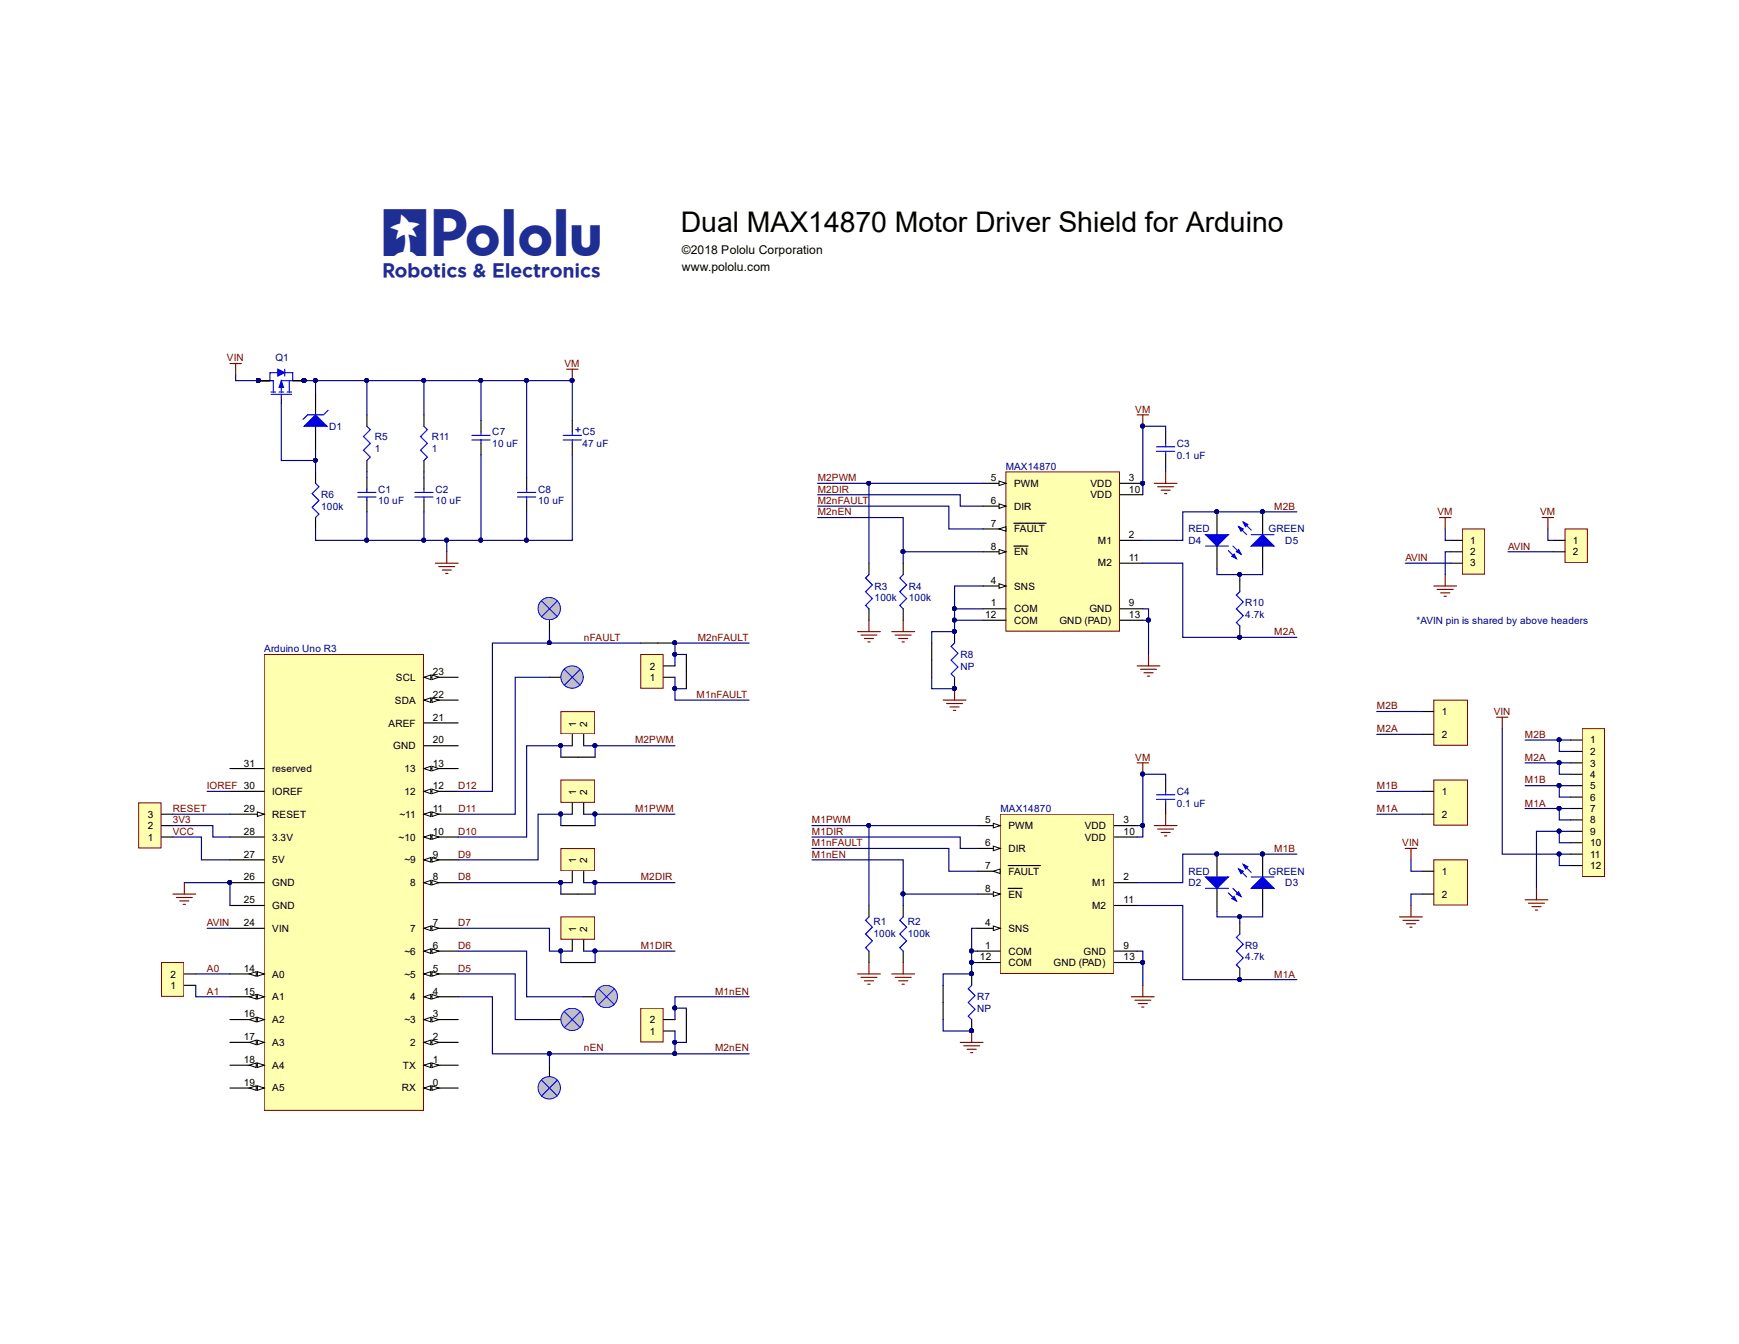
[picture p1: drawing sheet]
<svg xmlns="http://www.w3.org/2000/svg" width="279mm" height="216mm" viewBox="0 0 279 216" stroke-linecap="round" stroke-linejoin="round" font-family="sans-serif">
<defs><g id="words">
<text font-size="7.5" fill="#1e2f94" x="61.7" y="41.2">R</text>
<text font-size="4.6" x="109.4" y="37.3">Dual MAX14870 Motor Driver Shield for Arduino</text>
<g font-size="1.9">
<text x="109.6" y="40.8">©2018 Pololu Corporation</text>
<text x="109.6" y="43.5">www.pololu.com</text>
</g>
<g font-size="1.6" fill="#800000">
<text x="36.5" y="58">VIN</text>
<text x="90.7" y="58.9">VM</text>
<text x="182.4" y="66.3">VM</text>
<text x="131.4" y="77.3">M2PWM</text>
<text x="131.4" y="80.9">M2nFAULT</text>
<text x="131.4" y="79.2">M2DIR</text>
<text x="131.4" y="82.8">M2nEN</text>
<text x="204.7" y="81.9">M2B</text>
<text x="231" y="82.8">VM</text>
<text x="247.5" y="82.8">VM</text>
<text x="242.3" y="88.3">AVIN</text>
<text x="225.8" y="90.2">AVIN</text>
<text x="93.8" y="102.9">nFAULT</text>
<text x="112.1" y="102.9">M2nFAULT</text>
<text x="204.7" y="102.1">M2A</text>
<text x="111.9" y="112.1">M1nFAULT</text>
<text x="221.2" y="113.9">M2B</text>
<text x="102" y="119.4">M2PWM</text>
<text x="221.2" y="117.6">M2A</text>
<text x="240" y="114.8">VIN</text>
<text x="245" y="118.6">M2B</text>
<text x="182.4" y="122.2">VM</text>
<text x="245" y="122.2">M2A</text>
<text x="245" y="125.8">M1B</text>
<text x="27.7" y="130.4">RESET</text>
<text x="33.2" y="126.8">IOREF 30</text>
<text x="73.6" y="126.8">D12</text>
<text x="73.7" y="130.4">D11</text>
<text x="102" y="130.4">M1PWM</text>
<text x="221.2" y="126.8">M1B</text>
<text x="221.2" y="130.4">M1A</text>
<text x="245" y="129.6">M1A</text>
<text x="27.7" y="132.3">3V3</text>
<text x="27.7" y="134.1">VCC</text>
<text x="73.6" y="137.8">D9</text>
<text x="73.6" y="134.1">D10</text>
<text x="130.5" y="135.9">M1nFAULT</text>
<text x="130.5" y="134.1">M1DIR</text>
<text x="130.5" y="132.3">M1PWM</text>
<text x="130.5" y="137.8">M1nEN</text>
<text x="204.7" y="136.8">M1B</text>
<text x="225.3" y="135.9">VIN</text>
<text x="73.6" y="141.4">D8</text>
<text x="103" y="141.4">M2DIR</text>
<text x="33.2" y="148.8">AVIN</text>
<text x="73.6" y="148.8">D7</text>
<text x="73.6" y="152.4">D6</text>
<text x="103" y="152.4">M1DIR</text>
<text x="33.2" y="156.1">A0</text>
<text x="33.2" y="159.8">A1</text>
<text x="73.6" y="156.1">D5</text>
<text x="114.9" y="159.8">M1nEN</text>
<text x="204.7" y="157.1">M1A</text>
<text x="93.8" y="168.9">nEN</text>
<text x="114.9" y="168.9">M2nEN</text>
</g>
<g font-size="1.6" fill="#000080">
<text x="44.2" y="58">Q1</text>
<text x="52.9" y="69">D1</text>
<text x="60.2" y="70.7">R5</text>
<text x="69.4" y="70.7">R11</text>
<text x="79.1" y="71.8">10 uF</text>
<text x="79.1" y="69.9">C7</text>
<text x="93.6" y="69.9">C5</text>
<text x="93.6" y="71.8">47 uF</text>
<text x="189.1" y="71.8">C3</text>
<text x="60.2" y="72.6">1</text>
<text x="69.4" y="72.6">1</text>
<text x="161.6" y="75.4">MAX14870</text>
<text x="189.1" y="73.7">0.1 uF</text>
<text x="51.6" y="81.9">100k</text>
<text x="51.6" y="80">R6</text>
<text x="60.7" y="80.9">10 uF</text>
<text x="60.7" y="79.2">C1</text>
<text x="70" y="80.9">10 uF</text>
<text x="70" y="79.2">C2</text>
<text x="86.5" y="80.9">10 uF</text>
<text x="86.5" y="79.2">C8</text>
<text x="190.9" y="87.4">D4</text>
<text x="190.9" y="85.5">RED</text>
<text x="203.8" y="85.5">GREEN</text>
<text x="206.5" y="87.4">D5</text>
<text x="140.5" y="94.7">R3</text>
<text x="146" y="94.7">R4</text>
<text x="140.5" y="96.6">100k</text>
<text x="146" y="96.6">100k</text>
<text x="200.1" y="99.3">4.7k</text>
<text x="200.1" y="97.4">R10</text>
<text x="227.6" y="100.2">*AVIN pin is shared by above headers</text>
<text x="42.5" y="104.8">Arduino Uno R3</text>
<text x="154.3" y="107.6">NP</text>
<text x="154.3" y="105.7">R8</text>
<text x="160.7" y="130.4">MAX14870</text>
<text x="189.1" y="129.6">0.1 uF</text>
<text x="189.1" y="127.7">C4</text>
<text x="190.9" y="142.3">D2</text>
<text x="190.9" y="140.6">RED</text>
<text x="203.8" y="140.6">GREEN</text>
<text x="206.5" y="142.3">D3</text>
<text x="140.3" y="148.6">R1</text>
<text x="145.8" y="148.6">R2</text>
<text x="140.3" y="150.5">100k</text>
<text x="145.8" y="150.5">100k</text>
<text x="200.1" y="154.3">4.7k</text>
<text x="200.1" y="152.4">R9</text>
<text x="157" y="160.7">R7</text>
<text x="157" y="162.6">NP</text>
</g>
<g font-size="1.6">
<text x="159.2" y="77.3">5</text>
<text x="181.4" y="77.3">3</text>
<text x="159.2" y="80.9">6</text>
<text x="162.9" y="81.9">DIR</text>
<text x="162.9" y="78.2">PWM</text>
<text x="175.2" y="80">VDD</text>
<text x="175.2" y="78.2">VDD</text>
<text x="181.4" y="79.2">10</text>
<text x="159.2" y="88.3">8</text>
<text x="159.2" y="84.7">7</text>
<text x="162.9" y="89.2">EN</text>
<text x="162.9" y="85.5">FAULT</text>
<text x="176.4" y="87.4">M1</text>
<text x="181.4" y="86.4">2</text>
<text x="236.2" y="87.4">1</text>
<text x="236.2" y="89.2">2</text>
<text x="252.7" y="87.4">1</text>
<text x="252.7" y="89.2">2</text>
<text x="159.2" y="93.8">4</text>
<text x="162.9" y="94.7">SNS</text>
<text x="176.4" y="91">M2</text>
<text x="181.4" y="90.2">11</text>
<text x="236.2" y="91">3</text>
<text x="158.3" y="99.3">12</text>
<text x="159.2" y="97.4">1</text>
<text x="162.9" y="98.4">COM</text>
<text x="162.9" y="100.2">COM</text>
<text x="170.2" y="100.2">GND (PAD)</text>
<text x="175" y="98.4">GND</text>
<text x="181.4" y="99.3">13</text>
<text x="181.4" y="97.4">9</text>
<text x="104.4" y="107.6">2</text>
<text x="63.4" y="113.1">SDA</text>
<text x="63.6" y="109.4">SCL</text>
<text x="69.5" y="112.1">22</text>
<text x="69.5" y="108.4">23</text>
<text x="104.4" y="109.4">1</text>
<text x="62.4" y="116.7">AREF</text>
<text x="69.5" y="119.4">20</text>
<text x="69.5" y="115.8">21</text>
<text x="92.6" y="116.7" transform="rotate(-90 92.6 116.7)">1</text>
<text x="94.3" y="116.7" transform="rotate(-90 94.3 116.7)">2</text>
<text x="231.6" y="114.8">1</text>
<text x="231.6" y="118.6">2</text>
<text x="255.5" y="119.4">1</text>
<text x="39.2" y="123.1">31</text>
<text x="43.7" y="124.1">reserved</text>
<text x="63.2" y="120.3">GND</text>
<text x="65" y="124.1">13</text>
<text x="69.5" y="123.1">13</text>
<text x="255.5" y="121.3">2</text>
<text x="255.5" y="124.9">4</text>
<text x="255.5" y="123.1">3</text>
<text x="23.8" y="131.3">3</text>
<text x="39.2" y="130.4">29</text>
<text x="43.7" y="131.3">RESET</text>
<text x="43.7" y="127.7">IOREF</text>
<text x="64.2" y="131.3">~11</text>
<text x="65" y="127.7">12</text>
<text x="69.5" y="130.4">11</text>
<text x="69.5" y="126.8">12</text>
<text x="92.6" y="127.7" transform="rotate(-90 92.6 127.7)">1</text>
<text x="94.3" y="127.7" transform="rotate(-90 94.3 127.7)">2</text>
<text x="231.6" y="127.7">1</text>
<text x="231.6" y="131.3">2</text>
<text x="255.5" y="126.8">5</text>
<text x="255.5" y="128.6">6</text>
<text x="255.5" y="130.4">7</text>
<text x="23.8" y="135.1">1</text>
<text x="23.8" y="133.2">2</text>
<text x="39.2" y="137.8">27</text>
<text x="39.2" y="134.1">28</text>
<text x="43.7" y="135.1">3.3V</text>
<text x="64" y="135.1">~10</text>
<text x="69.5" y="134.1">10</text>
<text x="69.5" y="137.8">9</text>
<text x="158.3" y="132.3">5</text>
<text x="158.3" y="135.9">6</text>
<text x="162" y="136.8">DIR</text>
<text x="162" y="133.2">PWM</text>
<text x="174.3" y="135.1">VDD</text>
<text x="174.3" y="133.2">VDD</text>
<text x="180.5" y="134.1">10</text>
<text x="180.5" y="132.3">3</text>
<text x="255.5" y="132.3">8</text>
<text x="255.5" y="134.1">9</text>
<text x="255.5" y="135.9">10</text>
<text x="255.5" y="137.8">11</text>
<text x="39.2" y="141.4">26</text>
<text x="43.7" y="142.3">GND</text>
<text x="43.7" y="138.7">5V</text>
<text x="65" y="138.7">~9</text>
<text x="65.9" y="142.3">8</text>
<text x="69.5" y="141.4">8</text>
<text x="92.6" y="138.7" transform="rotate(-90 92.6 138.7)">1</text>
<text x="94.3" y="138.7" transform="rotate(-90 94.3 138.7)">2</text>
<text x="158.3" y="143.3">8</text>
<text x="158.3" y="139.6">7</text>
<text x="162" y="140.6">FAULT</text>
<text x="175.5" y="142.3">M1</text>
<text x="180.5" y="141.4">2</text>
<text x="231.6" y="140.6">1</text>
<text x="255.5" y="139.6">12</text>
<text x="39.2" y="148.8">24</text>
<text x="39.2" y="145.1">25</text>
<text x="43.7" y="149.7">VIN</text>
<text x="43.7" y="146.1">GND</text>
<text x="65.9" y="149.7">7</text>
<text x="69.5" y="148.8">7</text>
<text x="92.6" y="149.7" transform="rotate(-90 92.6 149.7)">1</text>
<text x="94.3" y="149.7" transform="rotate(-90 94.3 149.7)">2</text>
<text x="158.3" y="148.8">4</text>
<text x="162" y="144.2">EN</text>
<text x="162" y="149.7">SNS</text>
<text x="175.5" y="146.1">M2</text>
<text x="180.5" y="145.1">11</text>
<text x="231.6" y="144.2">2</text>
<text x="65" y="153.3">~6</text>
<text x="69.5" y="152.4">6</text>
<text x="157.4" y="154.3">12</text>
<text x="158.3" y="152.4">1</text>
<text x="162" y="153.3">COM</text>
<text x="162" y="155.2">COM</text>
<text x="169.3" y="155.2">GND (PAD)</text>
<text x="174.1" y="153.3">GND</text>
<text x="180.5" y="154.3">13</text>
<text x="180.5" y="152.4">9</text>
<text x="27.4" y="158.8">1</text>
<text x="27.4" y="157.1">2</text>
<text x="39.2" y="159.8">15</text>
<text x="39.2" y="156.1">14</text>
<text x="43.7" y="160.7">A1</text>
<text x="43.7" y="157.1">A0</text>
<text x="65" y="157.1">~5</text>
<text x="65.9" y="160.7">4</text>
<text x="69.5" y="156.1">5</text>
<text x="69.5" y="159.8">4</text>
<text x="39.2" y="167.1">17</text>
<text x="39.2" y="163.4">16</text>
<text x="43.7" y="164.3">A2</text>
<text x="65" y="164.3">~3</text>
<text x="69.5" y="163.4">3</text>
<text x="69.5" y="167.1">2</text>
<text x="104.4" y="166.2">1</text>
<text x="104.4" y="164.3">2</text>
<text x="39.2" y="170.8">18</text>
<text x="43.7" y="171.7">A4</text>
<text x="43.7" y="168">A3</text>
<text x="64.7" y="171.7">TX</text>
<text x="65.9" y="168">2</text>
<text x="69.5" y="170.8">1</text>
<text x="39.2" y="174.5">19</text>
<text x="43.7" y="175.3">A5</text>
<text x="64.5" y="175.3">RX</text>
<text x="69.5" y="174.5">0</text>
</g>
</g></defs>
<path d="M42.4 105.1h25.6v73.3h-25.6z" fill="#ffffb0"/>
<path d="M42.4 105.1h25.6v73.3h-25.6z" fill="none" stroke="#800000" stroke-width=".16"/>
<path d="M68.1 174.8h5.5" fill="none" stroke="#000" stroke-width=".18"/>
<path d="M68.1 174.8l1.1-.4v.8z" fill="#fff"/>
<path d="M68.1 174.8l1.1-.4v.8z" fill="none" stroke="#000" stroke-width=".16"/>
<path d="M69.4 174.4l1.1 .4-1.1 .4z" fill="#fff"/>
<path d="M69.4 174.4l1.1 .4-1.1 .4z" fill="none" stroke="#000" stroke-width=".16"/>
<path d="M68.1 171.1h5.5" fill="none" stroke="#000" stroke-width=".18"/>
<path d="M68.1 171.1l1.1-.3v.7z" fill="#fff"/>
<path d="M68.1 171.1l1.1-.3v.7z" fill="none" stroke="#000" stroke-width=".16"/>
<path d="M69.4 170.8l1.1 .3-1.1 .4z" fill="#fff"/>
<path d="M69.4 170.8l1.1 .3-1.1 .4z" fill="none" stroke="#000" stroke-width=".16"/>
<path d="M68.1 167.5h5.5" fill="none" stroke="#000" stroke-width=".18"/>
<path d="M68.1 167.5l1.1-.4v.7z" fill="#fff"/>
<path d="M68.1 167.5l1.1-.4v.7z" fill="none" stroke="#000" stroke-width=".16"/>
<path d="M69.4 167.1l1.1 .4-1.1 .3z" fill="#fff"/>
<path d="M69.4 167.1l1.1 .4-1.1 .3z" fill="none" stroke="#000" stroke-width=".16"/>
<path d="M68.1 163.8h5.5" fill="none" stroke="#000" stroke-width=".18"/>
<path d="M68.1 163.8l1.1-.4v.8z" fill="#fff"/>
<path d="M68.1 163.8l1.1-.4v.8z" fill="none" stroke="#000" stroke-width=".16"/>
<path d="M69.4 163.4l1.1 .4-1.1 .4z" fill="#fff"/>
<path d="M69.4 163.4l1.1 .4-1.1 .4z" fill="none" stroke="#000" stroke-width=".16"/>
<path d="M68.1 160.1h5.5" fill="none" stroke="#000" stroke-width=".18"/>
<path d="M68.1 160.1l1.1-.3v.7z" fill="#fff"/>
<path d="M68.1 160.1l1.1-.3v.7z" fill="none" stroke="#000" stroke-width=".16"/>
<path d="M69.4 159.8l1.1 .3-1.1 .4z" fill="#fff"/>
<path d="M69.4 159.8l1.1 .3-1.1 .4z" fill="none" stroke="#000" stroke-width=".16"/>
<path d="M68.1 156.5h5.5" fill="none" stroke="#000" stroke-width=".18"/>
<path d="M68.1 156.5l1.1-.4v.7z" fill="#fff"/>
<path d="M68.1 156.5l1.1-.4v.7z" fill="none" stroke="#000" stroke-width=".16"/>
<path d="M69.4 156.1l1.1 .4-1.1 .3z" fill="#fff"/>
<path d="M69.4 156.1l1.1 .4-1.1 .3z" fill="none" stroke="#000" stroke-width=".16"/>
<path d="M68.1 152.8h5.5" fill="none" stroke="#000" stroke-width=".18"/>
<path d="M68.1 152.8l1.1-.4v.8z" fill="#fff"/>
<path d="M68.1 152.8l1.1-.4v.8z" fill="none" stroke="#000" stroke-width=".16"/>
<path d="M69.4 152.4l1.1 .4-1.1 .4z" fill="#fff"/>
<path d="M69.4 152.4l1.1 .4-1.1 .4z" fill="none" stroke="#000" stroke-width=".16"/>
<path d="M68.1 149.1h5.5" fill="none" stroke="#000" stroke-width=".18"/>
<path d="M68.1 149.1l1.1-.3v.7z" fill="#fff"/>
<path d="M68.1 149.1l1.1-.3v.7z" fill="none" stroke="#000" stroke-width=".16"/>
<path d="M69.4 148.8l1.1 .3-1.1 .4z" fill="#fff"/>
<path d="M69.4 148.8l1.1 .3-1.1 .4z" fill="none" stroke="#000" stroke-width=".16"/>
<path d="M68.1 141.8h5.5" fill="none" stroke="#000" stroke-width=".18"/>
<path d="M68.1 141.8l1.1-.4v.8z" fill="#fff"/>
<path d="M68.1 141.8l1.1-.4v.8z" fill="none" stroke="#000" stroke-width=".16"/>
<path d="M69.4 141.4l1.1 .4-1.1 .4z" fill="#fff"/>
<path d="M69.4 141.4l1.1 .4-1.1 .4z" fill="none" stroke="#000" stroke-width=".16"/>
<path d="M68.1 138.1h5.5" fill="none" stroke="#000" stroke-width=".18"/>
<path d="M68.1 138.1l1.1-.3v.7z" fill="#fff"/>
<path d="M68.1 138.1l1.1-.3v.7z" fill="none" stroke="#000" stroke-width=".16"/>
<path d="M69.4 137.8l1.1 .3-1.1 .4z" fill="#fff"/>
<path d="M69.4 137.8l1.1 .3-1.1 .4z" fill="none" stroke="#000" stroke-width=".16"/>
<path d="M68.1 134.5h5.5" fill="none" stroke="#000" stroke-width=".18"/>
<path d="M68.1 134.5l1.1-.4v.7z" fill="#fff"/>
<path d="M68.1 134.5l1.1-.4v.7z" fill="none" stroke="#000" stroke-width=".16"/>
<path d="M69.4 134.1l1.1 .4-1.1 .3z" fill="#fff"/>
<path d="M69.4 134.1l1.1 .4-1.1 .3z" fill="none" stroke="#000" stroke-width=".16"/>
<path d="M68.1 130.8h5.5" fill="none" stroke="#000" stroke-width=".18"/>
<path d="M68.1 130.8l1.1-.4v.8z" fill="#fff"/>
<path d="M68.1 130.8l1.1-.4v.8z" fill="none" stroke="#000" stroke-width=".16"/>
<path d="M69.4 130.4l1.1 .4-1.1 .4z" fill="#fff"/>
<path d="M69.4 130.4l1.1 .4-1.1 .4z" fill="none" stroke="#000" stroke-width=".16"/>
<path d="M68.1 127.1h5.5" fill="none" stroke="#000" stroke-width=".18"/>
<path d="M68.1 127.1l1.1-.3v.7z" fill="#fff"/>
<path d="M68.1 127.1l1.1-.3v.7z" fill="none" stroke="#000" stroke-width=".16"/>
<path d="M69.4 126.8l1.1 .3-1.1 .4z" fill="#fff"/>
<path d="M69.4 126.8l1.1 .3-1.1 .4z" fill="none" stroke="#000" stroke-width=".16"/>
<path d="M68.1 123.5h5.5" fill="none" stroke="#000" stroke-width=".18"/>
<path d="M68.1 123.5l1.1-.4v.7z" fill="#fff"/>
<path d="M68.1 123.5l1.1-.4v.7z" fill="none" stroke="#000" stroke-width=".16"/>
<path d="M69.4 123.1l1.1 .4-1.1 .3z" fill="#fff"/>
<path d="M69.4 123.1l1.1 .4-1.1 .3z" fill="none" stroke="#000" stroke-width=".16"/>
<path d="M68.1 119.8h5.5M68.1 116.1h5.5M36.9 174.8h5.5" fill="none" stroke="#000" stroke-width=".18"/>
<path d="M41.3 174.4l1.1 .4-1.1 .4z" fill="#fff"/>
<path d="M41.3 174.4l1.1 .4-1.1 .4z" fill="none" stroke="#000" stroke-width=".16"/>
<path d="M40.1 174.8l1.1-.4v.8z" fill="#fff"/>
<path d="M40.1 174.8l1.1-.4v.8z" fill="none" stroke="#000" stroke-width=".16"/>
<path d="M36.9 171.1h5.5" fill="none" stroke="#000" stroke-width=".18"/>
<path d="M41.3 170.8l1.1 .3-1.1 .4z" fill="#fff"/>
<path d="M41.3 170.8l1.1 .3-1.1 .4z" fill="none" stroke="#000" stroke-width=".16"/>
<path d="M40.1 171.1l1.1-.3v.7z" fill="#fff"/>
<path d="M40.1 171.1l1.1-.3v.7z" fill="none" stroke="#000" stroke-width=".16"/>
<path d="M36.9 167.5h5.5" fill="none" stroke="#000" stroke-width=".18"/>
<path d="M41.3 167.1l1.1 .4-1.1 .3z" fill="#fff"/>
<path d="M41.3 167.1l1.1 .4-1.1 .3z" fill="none" stroke="#000" stroke-width=".16"/>
<path d="M40.1 167.5l1.1-.4v.7z" fill="#fff"/>
<path d="M40.1 167.5l1.1-.4v.7z" fill="none" stroke="#000" stroke-width=".16"/>
<path d="M36.9 163.8h5.5" fill="none" stroke="#000" stroke-width=".18"/>
<path d="M41.3 163.4l1.1 .4-1.1 .4z" fill="#fff"/>
<path d="M41.3 163.4l1.1 .4-1.1 .4z" fill="none" stroke="#000" stroke-width=".16"/>
<path d="M40.1 163.8l1.1-.4v.8z" fill="#fff"/>
<path d="M40.1 163.8l1.1-.4v.8z" fill="none" stroke="#000" stroke-width=".16"/>
<path d="M36.9 160.1h5.5" fill="none" stroke="#000" stroke-width=".18"/>
<path d="M41.3 159.8l1.1 .3-1.1 .4z" fill="#fff"/>
<path d="M41.3 159.8l1.1 .3-1.1 .4z" fill="none" stroke="#000" stroke-width=".16"/>
<path d="M40.1 160.1l1.1-.3v.7z" fill="#fff"/>
<path d="M40.1 160.1l1.1-.3v.7z" fill="none" stroke="#000" stroke-width=".16"/>
<path d="M36.9 156.5h5.5" fill="none" stroke="#000" stroke-width=".18"/>
<path d="M41.3 156.1l1.1 .4-1.1 .3z" fill="#fff"/>
<path d="M41.3 156.1l1.1 .4-1.1 .3z" fill="none" stroke="#000" stroke-width=".16"/>
<path d="M40.1 156.5l1.1-.4v.7z" fill="#fff"/>
<path d="M40.1 156.5l1.1-.4v.7z" fill="none" stroke="#000" stroke-width=".16"/>
<path d="M36.9 149.1h5.5M36.9 145.5h5.5M36.9 141.8h5.5" fill="none" stroke="#000" stroke-width=".18"/>
<circle cx="36.9" cy="141.8" r=".33" fill="#000080"/>
<circle cx="36.9" cy="141.8" r=".33" fill="none" stroke="#000080" stroke-width=".16"/>
<path d="M36.9 138.1h5.5M36.9 134.5h5.5M36.9 130.8h5.5" fill="none" stroke="#000" stroke-width=".18"/>
<path d="M41.3 130.4l1.1 .4-1.1 .4z" fill="#fff"/>
<path d="M41.3 130.4l1.1 .4-1.1 .4z" fill="none" stroke="#000" stroke-width=".16"/>
<path d="M68.1 108.8h5.5M36.9 127.1h5.5M36.9 123.5h5.5" fill="none" stroke="#000" stroke-width=".18"/>
<path d="M68.1 108.8l1.1-.4v.8z" fill="#fff"/>
<path d="M68.1 108.8l1.1-.4v.8z" fill="none" stroke="#000" stroke-width=".16"/>
<path d="M69.4 108.4l1.1 .4-1.1 .4z" fill="#fff"/>
<path d="M69.4 108.4l1.1 .4-1.1 .4z" fill="none" stroke="#000" stroke-width=".16"/>
<path d="M68.1 112.5h5.5" fill="none" stroke="#000" stroke-width=".18"/>
<path d="M68.1 112.5l1.1-.4v.7z" fill="#fff"/>
<path d="M68.1 112.5l1.1-.4v.7z" fill="none" stroke="#000" stroke-width=".16"/>
<path d="M69.4 112.1l1.1 .4-1.1 .3z" fill="#fff"/>
<path d="M69.4 112.1l1.1 .4-1.1 .3z" fill="none" stroke="#000" stroke-width=".16"/>
<circle cx="36.9" cy="141.8" r=".33" fill="#000080"/>
<circle cx="36.9" cy="141.8" r=".33" fill="none" stroke="#000080" stroke-width=".16"/>
<path d="M27.8 143.6h3.6M28.3 144.2h2.6M28.9 144.7h1.4M29.4 145.3h.4M29.6 141.8v1.8" fill="none" stroke="#800000" stroke-width=".18"/>
<path d="M90.1 114.3h5.4v3.6h-5.4z" fill="#ffffb0"/>
<path d="M90.1 114.3h5.4v3.6h-5.4z" fill="none" stroke="#800000" stroke-width=".16"/>
<path d="M91.9 118v1.8M93.8 118v1.8" fill="none" stroke="#000" stroke-width=".18"/>
<path d="M90.1 136.3h5.4v3.6h-5.4z" fill="#ffffb0"/>
<path d="M90.1 136.3h5.4v3.6h-5.4z" fill="none" stroke="#800000" stroke-width=".16"/>
<path d="M91.9 140v1.8M93.8 140v1.8" fill="none" stroke="#000" stroke-width=".18"/>
<path d="M90.1 125.3h5.4v3.6h-5.4z" fill="#ffffb0"/>
<path d="M90.1 125.3h5.4v3.6h-5.4z" fill="none" stroke="#800000" stroke-width=".16"/>
<path d="M91.9 129v1.8M93.8 129v1.8" fill="none" stroke="#000" stroke-width=".18"/>
<path d="M90.1 147.3h5.4v3.6h-5.4z" fill="#ffffb0"/>
<path d="M90.1 147.3h5.4v3.6h-5.4z" fill="none" stroke="#800000" stroke-width=".16"/>
<path d="M50.7 63v3.6M50.7 68.5v3.6M91.9 151v1.8M93.8 151v1.8" fill="none" stroke="#000" stroke-width=".18"/>
<path d="M48.9 68.5l1.8-1.9 1.8 1.9z" fill="#00f"/>
<path d="M48.9 68.5l1.8-1.9 1.8 1.9zM50.7 77.6l.5 .6-1.1 1.1 1.1 1.1-1.1 1.1 1.1 1.1-.5 .5M52.7 65.9l-.7 .7h-2.6l-.7 .8M185.8 71.8h2.9M185.8 72.5h2.9M187.3 71.2v.6M187.3 72.5v.6" fill="none" stroke="#00f" stroke-width=".18"/>
<path d="M50.7 75.8v1.8M187.3 69.4v1.8M187.3 73.1v1.8M50.7 83.1v1.9" fill="none" stroke="#000" stroke-width=".18"/>
<path d="M36.9 58.4h1.9M37.9 58.4v1.8M91 59.3h1.9M91.9 59.3v1.8M69.9 90.5h3.7M70.5 91h2.6M71 91.6h1.5M71.6 92.1h.4M71.8 88.6v1.9" fill="none" stroke="#800000" stroke-width=".18"/>
<circle cx="91.9" cy="61.1" r=".33" fill="#000080"/>
<circle cx="91.9" cy="61.1" r=".33" fill="none" stroke="#000080" stroke-width=".16"/>
<path d="M45.2 63.9v.9" fill="none" stroke="#000" stroke-width=".18"/>
<path d="M43.5 63.3h3.3M43.5 63h.8M43.9 61.1v1.9M44.8 63h.8M45.2 63.3v.6M46.1 63h.7M46.5 61.1v1.9M47 61.1h-1.8v1.9" fill="none" stroke="#00f" stroke-width=".18"/>
<path d="M45.2 61.1l.4 1.1h-.8z" fill="#00f"/>
<path d="M45.2 61.1l.4 1.1h-.8z" fill="none" stroke="#00f" stroke-width=".16"/>
<path d="M43.4 61.1h.5" fill="none" stroke="#00f" stroke-width=".18"/>
<path d="M44.6 59.3l1.1 .6-1.1 .5z" fill="#00f"/>
<path d="M44.6 59.3l1.1 .6-1.1 .5zM44.6 59.9h-1.2v1.2M45.7 59.9h1.3v1.2M45.7 59.3v1.1" fill="none" stroke="#00f" stroke-width=".18"/>
<path d="M47 61.1h1.9" fill="none" stroke="#000" stroke-width=".18"/>
<circle cx="48.8" cy="61.1" r=".33" fill="#000080"/>
<circle cx="48.8" cy="61.1" r=".33" fill="none" stroke="#000080" stroke-width=".16"/>
<path d="M41.5 61.1h1.9" fill="none" stroke="#000" stroke-width=".18"/>
<circle cx="41.5" cy="61.1" r=".33" fill="#000080"/>
<circle cx="41.5" cy="61.1" r=".33" fill="none" stroke="#000080" stroke-width=".16"/>
<path d="M47 61.1h1.9" fill="none" stroke="#000" stroke-width=".18"/>
<circle cx="48.8" cy="61.1" r=".33" fill="#000080"/>
<circle cx="48.8" cy="61.1" r=".33" fill="none" stroke="#000080" stroke-width=".16"/>
<path d="M47 61.1h1.9" fill="none" stroke="#000" stroke-width=".18"/>
<circle cx="48.8" cy="61.1" r=".33" fill="#000080"/>
<circle cx="48.8" cy="61.1" r=".33" fill="none" stroke="#000080" stroke-width=".16"/>
<path d="M41.5 61.1h1.9" fill="none" stroke="#000" stroke-width=".18"/>
<circle cx="41.5" cy="61.1" r=".33" fill="#000080"/>
<circle cx="41.5" cy="61.1" r=".33" fill="none" stroke="#000080" stroke-width=".16"/>
<path d="M41.5 61.1h1.9" fill="none" stroke="#000" stroke-width=".18"/>
<circle cx="41.5" cy="61.1" r=".33" fill="#000080"/>
<circle cx="41.5" cy="61.1" r=".33" fill="none" stroke="#000080" stroke-width=".16"/>
<path d="M41.5 61.1h1.9" fill="none" stroke="#000" stroke-width=".18"/>
<circle cx="41.5" cy="61.1" r=".33" fill="#000080"/>
<circle cx="41.5" cy="61.1" r=".33" fill="none" stroke="#000080" stroke-width=".16"/>
<path d="M41.5 61.1h1.9" fill="none" stroke="#000" stroke-width=".18"/>
<circle cx="41.5" cy="61.1" r=".33" fill="#000080"/>
<circle cx="41.5" cy="61.1" r=".33" fill="none" stroke="#000080" stroke-width=".16"/>
<circle cx="48.8" cy="61.1" r=".33" fill="#000080"/>
<circle cx="48.8" cy="61.1" r=".33" fill="none" stroke="#000080" stroke-width=".16"/>
<circle cx="41.5" cy="61.1" r=".33" fill="#000080"/>
<circle cx="41.5" cy="61.1" r=".33" fill="none" stroke="#000080" stroke-width=".16"/>
<circle cx="48.8" cy="61.1" r=".33" fill="#000080"/>
<circle cx="48.8" cy="61.1" r=".33" fill="none" stroke="#000080" stroke-width=".16"/>
<circle cx="48.8" cy="61.1" r=".33" fill="#000080"/>
<circle cx="48.8" cy="61.1" r=".33" fill="none" stroke="#000080" stroke-width=".16"/>
<circle cx="41.5" cy="61.1" r=".33" fill="#000080"/>
<circle cx="41.5" cy="61.1" r=".33" fill="none" stroke="#000080" stroke-width=".16"/>
<circle cx="41.5" cy="61.1" r=".33" fill="#000080"/>
<circle cx="41.5" cy="61.1" r=".33" fill="none" stroke="#000080" stroke-width=".16"/>
<circle cx="41.5" cy="61.1" r=".33" fill="#000080"/>
<circle cx="41.5" cy="61.1" r=".33" fill="none" stroke="#000080" stroke-width=".16"/>
<circle cx="41.5" cy="61.1" r=".33" fill="#000080"/>
<circle cx="41.5" cy="61.1" r=".33" fill="none" stroke="#000080" stroke-width=".16"/>
<path d="M183.6 158.3v1.8M154.3 167.5h3.6M154.8 168h2.6M155.4 168.6h1.4M155.9 169.1h.4M156.1 165.6v1.9M181.8 160.1h3.6M182.3 160.7h2.6M182.9 161.2h1.4M183.4 161.8h.4" fill="none" stroke="#800000" stroke-width=".18"/>
<circle cx="156.1" cy="165.6" r=".33" fill="#000080"/>
<circle cx="156.1" cy="165.6" r=".33" fill="none" stroke="#000080" stroke-width=".16"/>
<path d="M137.8 156.5h3.6M138.3 157h2.6M138.9 157.6h1.4M139.4 158.1h.4M139.6 154.6v1.9M143.3 156.5h3.6M143.8 157h2.6M144.4 157.6h1.4M144.9 158.1h.4M145.1 154.6v1.9" fill="none" stroke="#800000" stroke-width=".18"/>
<path d="M139.6 145.5v1.8M139.6 152.8v1.8M145.1 145.5v1.8M145.1 152.8v1.8" fill="none" stroke="#000" stroke-width=".18"/>
<path d="M139.6 147.3l-.5 .5 1.1 1.1-1.1 1.1 1.1 1.1-1.1 1.1 .5 .6M145.1 147.3l-.5 .5 1.1 1.1-1.1 1.1 1.1 1.1-1.1 1.1 .5 .6" fill="none" stroke="#00f" stroke-width=".18"/>
<path d="M160.7 130.8h18.3v25.6h-18.3z" fill="#ffffb0"/>
<path d="M160.7 130.8h18.3v25.6h-18.3z" fill="none" stroke="#800000" stroke-width=".16"/>
<path d="M157 136.3h3.7" fill="none" stroke="#000" stroke-width=".18"/>
<path d="M159.6 135.9l1.1 .4-1.1 .4z" fill="#fff"/>
<path d="M159.6 135.9l1.1 .4-1.1 .4z" fill="none" stroke="#000" stroke-width=".16"/>
<path d="M179 134.5h3.7M157 152.8h3.7M157 154.6h3.7M157 143.6h3.7M179 152.8h3.7" fill="none" stroke="#000" stroke-width=".18"/>
<path d="M159.6 143.3l1.1 .3-1.1 .4z" fill="#fff"/>
<path d="M159.6 143.3l1.1 .3-1.1 .4z" fill="none" stroke="#000" stroke-width=".16"/>
<path d="M157 140h3.7M162 142.7h2.3" fill="none" stroke="#000" stroke-width=".18"/>
<path d="M159.6 140l1.1-.4v.7z" fill="#fff"/>
<path d="M159.6 140l1.1-.4v.7z" fill="none" stroke="#000" stroke-width=".16"/>
<path d="M162 139h5.2M179 132.6h3.7M157 149.1h3.7M179 145.5h3.7M179 141.8h3.7" fill="none" stroke="#000" stroke-width=".18"/>
<path d="M159.6 148.8l1.1 .3-1.1 .4z" fill="#fff"/>
<path d="M159.6 148.8l1.1 .3-1.1 .4z" fill="none" stroke="#000" stroke-width=".16"/>
<path d="M157 132.6h3.7" fill="none" stroke="#000" stroke-width=".18"/>
<path d="M159.6 132.3l1.1 .3-1.1 .4z" fill="#fff"/>
<path d="M159.6 132.3l1.1 .3-1.1 .4z" fill="none" stroke="#000" stroke-width=".16"/>
<path d="M179 154.6h3.7M156.1 163.8v1.8" fill="none" stroke="#000" stroke-width=".18"/>
<circle cx="156.1" cy="165.6" r=".33" fill="#000080"/>
<circle cx="156.1" cy="165.6" r=".33" fill="none" stroke="#000080" stroke-width=".16"/>
<path d="M156.1 156.5v1.8" fill="none" stroke="#000" stroke-width=".18"/>
<circle cx="156.1" cy="156.4" r=".33" fill="#000080"/>
<circle cx="156.1" cy="156.4" r=".33" fill="none" stroke="#000080" stroke-width=".16"/>
<path d="M156.1 158.3l-.5 .5 1.1 1.1-1.1 1.1 1.1 1.1-1.1 1.1 .5 .6" fill="none" stroke="#00f" stroke-width=".18"/>
<circle cx="156.1" cy="165.6" r=".33" fill="#000080"/>
<circle cx="156.1" cy="165.6" r=".33" fill="none" stroke="#000080" stroke-width=".16"/>
<circle cx="156.1" cy="156.4" r=".33" fill="#000080"/>
<circle cx="156.1" cy="156.4" r=".33" fill="none" stroke="#000080" stroke-width=".16"/>
<path d="M151.5 112.5h3.7M152.1 113h2.5M152.6 113.6h1.5M153.2 114.1h.3M153.4 110.6v1.9M182.7 107h3.7M183.2 107.5h2.6M183.8 108.1h1.5M184.3 108.6h.4M184.5 105.1v1.9" fill="none" stroke="#800000" stroke-width=".18"/>
<circle cx="153.3" cy="110.6" r=".33" fill="#000080"/>
<circle cx="153.3" cy="110.6" r=".33" fill="none" stroke="#000080" stroke-width=".16"/>
<path d="M139.6 99.6v1.9M145.1 99.6v1.9M137.8 101.5h3.6M138.3 102h2.6M138.9 102.6h1.4M139.4 103.1h.4M143.3 101.5h3.6M143.8 102h2.6M144.4 102.6h1.4M144.9 103.1h.4" fill="none" stroke="#800000" stroke-width=".18"/>
<path d="M139.6 90.5v1.8M139.6 97.8v1.8M145.1 90.5v1.8M145.1 97.8v1.8" fill="none" stroke="#000" stroke-width=".18"/>
<path d="M139.6 92.3l-.5 .6 1.1 1.1-1.1 1.1 1.1 1.1-1.1 1.1 .5 .5M145.1 92.3l-.5 .6 1.1 1.1-1.1 1.1 1.1 1.1-1.1 1.1 .5 .5" fill="none" stroke="#00f" stroke-width=".18"/>
<path d="M161.6 75.8h18.3v25.6h-18.3z" fill="#ffffb0"/>
<path d="M161.6 75.8h18.3v25.6h-18.3z" fill="none" stroke="#800000" stroke-width=".16"/>
<path d="M157.9 81.3h3.7" fill="none" stroke="#000" stroke-width=".18"/>
<path d="M160.5 80.9l1.1 .4-1.1 .4z" fill="#fff"/>
<path d="M160.5 80.9l1.1 .4-1.1 .4z" fill="none" stroke="#000" stroke-width=".16"/>
<path d="M179.9 79.5h3.7M157.9 97.8h3.7M157.9 99.6h3.7M157.9 88.6h3.7M179.9 97.8h3.7" fill="none" stroke="#000" stroke-width=".18"/>
<path d="M160.5 88.3l1.1 .3-1.1 .4z" fill="#fff"/>
<path d="M160.5 88.3l1.1 .3-1.1 .4z" fill="none" stroke="#000" stroke-width=".16"/>
<path d="M157.9 85h3.7M162.9 87.7h2.3" fill="none" stroke="#000" stroke-width=".18"/>
<path d="M160.5 85l1.1-.4v.7z" fill="#fff"/>
<path d="M160.5 85l1.1-.4v.7z" fill="none" stroke="#000" stroke-width=".16"/>
<path d="M179.9 77.6h3.7M162.9 84.1h5.2M179.9 90.5h3.7M179.9 86.8h3.7" fill="none" stroke="#000" stroke-width=".18"/>
<circle cx="183.6" cy="77.6" r=".33" fill="#000080"/>
<circle cx="183.6" cy="77.6" r=".33" fill="none" stroke="#000080" stroke-width=".16"/>
<path d="M157.9 94.1h3.7" fill="none" stroke="#000" stroke-width=".18"/>
<path d="M160.5 93.8l1.1 .3-1.1 .4z" fill="#fff"/>
<path d="M160.5 93.8l1.1 .3-1.1 .4z" fill="none" stroke="#000" stroke-width=".16"/>
<path d="M157.9 77.6h3.7" fill="none" stroke="#000" stroke-width=".18"/>
<path d="M160.5 77.3l1.1 .3-1.1 .4z" fill="#fff"/>
<path d="M160.5 77.3l1.1 .3-1.1 .4z" fill="none" stroke="#000" stroke-width=".16"/>
<path d="M179.9 99.6h3.7" fill="none" stroke="#000" stroke-width=".18"/>
<circle cx="183.6" cy="77.6" r=".33" fill="#000080"/>
<circle cx="183.6" cy="77.6" r=".33" fill="none" stroke="#000080" stroke-width=".16"/>
<path d="M153.4 108.8v1.8" fill="none" stroke="#000" stroke-width=".18"/>
<circle cx="153.3" cy="110.6" r=".33" fill="#000080"/>
<circle cx="153.3" cy="110.6" r=".33" fill="none" stroke="#000080" stroke-width=".16"/>
<path d="M153.4 101.5v1.8" fill="none" stroke="#000" stroke-width=".18"/>
<circle cx="153.3" cy="101.4" r=".33" fill="#000080"/>
<circle cx="153.3" cy="101.4" r=".33" fill="none" stroke="#000080" stroke-width=".16"/>
<path d="M153.4 103.3l-.6 .6 1.1 1.1-1.1 1.1 1.1 1-1.1 1.1 .6 .6" fill="none" stroke="#00f" stroke-width=".18"/>
<circle cx="153.3" cy="110.6" r=".33" fill="#000080"/>
<circle cx="153.3" cy="110.6" r=".33" fill="none" stroke="#000080" stroke-width=".16"/>
<circle cx="153.3" cy="101.4" r=".33" fill="#000080"/>
<circle cx="153.3" cy="101.4" r=".33" fill="none" stroke="#000080" stroke-width=".16"/>
<path d="M182.7 122.5h1.8M183.6 122.5v1.9" fill="none" stroke="#800000" stroke-width=".18"/>
<circle cx="183.6" cy="124.3" r=".33" fill="#000080"/>
<circle cx="183.6" cy="124.3" r=".33" fill="none" stroke="#000080" stroke-width=".16"/>
<path d="M182.7 66.6h1.8M183.6 66.6v1.9" fill="none" stroke="#800000" stroke-width=".18"/>
<circle cx="183.6" cy="68.4" r=".33" fill="#000080"/>
<circle cx="183.6" cy="68.4" r=".33" fill="none" stroke="#000080" stroke-width=".16"/>
<path d="M102.9 105.1h3.6v5.5h-3.6z" fill="#ffffb0"/>
<path d="M102.9 105.1h3.6v5.5h-3.6z" fill="none" stroke="#800000" stroke-width=".16"/>
<path d="M102.9 103.3h5.5M106.6 108.8h1.8M106.6 107h1.8M110.3 105.1v5.5M149.7 103.3v5.5M187.3 125.3v1.8M187.3 129v1.8M151.5 158.3v5.5" fill="none" stroke="#000" stroke-width=".18"/>
<path d="M185.8 127.7h2.9M185.8 128.4h2.9M187.3 127.1v.6M187.3 128.4v.6" fill="none" stroke="#00f" stroke-width=".18"/>
<circle cx="108.4" cy="103.3" r=".33" fill="#000080"/>
<circle cx="108.4" cy="103.3" r=".33" fill="none" stroke="#000080" stroke-width=".16"/>
<circle cx="108.4" cy="103.3" r=".33" fill="#000080"/>
<circle cx="108.4" cy="103.3" r=".33" fill="none" stroke="#000080" stroke-width=".16"/>
<path d="M88.3 108.8h1.8M90.1 121.6h5.5M90.1 132.6h5.5M90.1 143.6h5.5M90.1 154.6h5.5" fill="none" stroke="#000" stroke-width=".18"/>
<circle cx="91.9" cy="108.8" r="1.8" fill="#c0c0c0"/>
<g fill="none" stroke="#00f" stroke-width=".16">
<path d="M90.7 107.5l2.5 2.6M93.2 107.5l-2.5 2.6"/>
<circle cx="91.9" cy="108.8" r="1.8"/>
</g>
<path d="M88.3 99.6v1.9" fill="none" stroke="#000" stroke-width=".18"/>
<circle cx="88.2" cy="97.8" r="1.8" fill="#c0c0c0"/>
<g fill="none" stroke="#00f" stroke-width=".16">
<path d="M87 96.5l2.6 2.6M89.6 96.5l-2.6 2.6"/>
<circle cx="88.2" cy="97.8" r="1.8"/>
</g>
<path d="M88.3 171.1v1.9" fill="none" stroke="#000" stroke-width=".18"/>
<circle cx="88.2" cy="174.7" r="1.8" fill="#c0c0c0"/>
<g fill="none" stroke="#00f" stroke-width=".16">
<path d="M87 173.5l2.6 2.6M89.6 173.5l-2.6 2.6"/>
<circle cx="88.2" cy="174.7" r="1.8"/>
</g>
<path d="M185.4 77.6h3.7M186 78.2h2.6M186.5 78.7h1.5M187.1 79.3h.4M187.3 75.8v1.8M185.4 132.6h3.7M186 133.2h2.6M186.5 133.7h1.5M187.1 134.3h.4M187.3 130.8v1.8" fill="none" stroke="#800000" stroke-width=".18"/>
<path d="M91.9 67.6v1.8M91.9 71.2v1.9M202.9 137.2v3.7M202.9 142.7v3.7" fill="none" stroke="#000" stroke-width=".18"/>
<path d="M90.5 69.9h2.9M90.5 70.7h2.9M91.9 69.4v.5M91.9 70.7v.5M92.5 69h.7M92.9 68.7v.7" fill="none" stroke="#00f" stroke-width=".18"/>
<circle cx="202.8" cy="137.2" r=".33" fill="#000080"/>
<circle cx="202.8" cy="137.2" r=".33" fill="none" stroke="#000080" stroke-width=".16"/>
<path d="M201 142.7l1.9-1.8 1.8 1.8z" fill="#00f"/>
<path d="M199 139.6l1.3 1.3M199.7 138.9l1.3 1.2M201 142.7l1.9-1.8 1.8 1.8z" fill="none" stroke="#00f" stroke-width=".18"/>
<path d="M199.7 138.9l.8 .3-.4 .4z" fill="#00f"/>
<path d="M199.7 138.9l.8 .3-.4 .4z" fill="none" stroke="#00f" stroke-width=".18"/>
<path d="M199 139.6l.7 .4-.3 .3z" fill="#00f"/>
<path d="M199 139.6l.7 .4-.3 .3zM201 140.9h3.7" fill="none" stroke="#00f" stroke-width=".18"/>
<circle cx="202.8" cy="137.2" r=".33" fill="#000080"/>
<circle cx="202.8" cy="137.2" r=".33" fill="none" stroke="#000080" stroke-width=".16"/>
<path d="M195.5 137.2v3.7" fill="none" stroke="#000" stroke-width=".18"/>
<circle cx="195.5" cy="137.2" r=".33" fill="#000080"/>
<circle cx="195.5" cy="137.2" r=".33" fill="none" stroke="#000080" stroke-width=".16"/>
<path d="M195.5 142.7v3.7" fill="none" stroke="#000" stroke-width=".18"/>
<path d="M193.7 140.9h3.7l-1.9 1.8z" fill="#00f"/>
<path d="M193.7 140.9h3.7l-1.9 1.8zM197.4 143.4l1.2 1.3M198.1 142.7l1.3 1.3" fill="none" stroke="#00f" stroke-width=".18"/>
<path d="M197.9 144.4l.4-.4 .3 .7z" fill="#00f"/>
<path d="M197.9 144.4l.4-.4 .3 .7z" fill="none" stroke="#00f" stroke-width=".18"/>
<path d="M199 143.3l.4 .7-.8-.4z" fill="#00f"/>
<path d="M193.7 142.7h3.7M199 143.3l.4 .7-.8-.4z" fill="none" stroke="#00f" stroke-width=".18"/>
<circle cx="195.5" cy="137.2" r=".33" fill="#000080"/>
<circle cx="195.5" cy="137.2" r=".33" fill="none" stroke="#000080" stroke-width=".16"/>
<path d="M199.2 155.5v1.9" fill="none" stroke="#000" stroke-width=".18"/>
<circle cx="199.2" cy="157.3" r=".33" fill="#000080"/>
<circle cx="199.2" cy="157.3" r=".33" fill="none" stroke="#000080" stroke-width=".16"/>
<path d="M199.2 148.2v1.8" fill="none" stroke="#000" stroke-width=".18"/>
<path d="M199.2 150l-.6 .6 1.1 1.1-1.1 1.1 1.1 1.1-1.1 1.1 .6 .5" fill="none" stroke="#00f" stroke-width=".18"/>
<circle cx="199.2" cy="157.3" r=".33" fill="#000080"/>
<circle cx="199.2" cy="157.3" r=".33" fill="none" stroke="#000080" stroke-width=".16"/>
<path d="M202.9 82.2v3.7M202.9 87.7v3.7" fill="none" stroke="#000" stroke-width=".18"/>
<circle cx="202.8" cy="82.2" r=".33" fill="#000080"/>
<circle cx="202.8" cy="82.2" r=".33" fill="none" stroke="#000080" stroke-width=".16"/>
<path d="M201 87.7l1.9-1.8 1.8 1.8z" fill="#00f"/>
<path d="M199 84.6l1.3 1.3M199.7 83.9l1.3 1.3M201 87.7l1.9-1.8 1.8 1.8z" fill="none" stroke="#00f" stroke-width=".18"/>
<path d="M199.7 83.9l.8 .3-.4 .4z" fill="#00f"/>
<path d="M199.7 83.9l.8 .3-.4 .4z" fill="none" stroke="#00f" stroke-width=".18"/>
<path d="M199 84.6l.7 .4-.3 .3z" fill="#00f"/>
<path d="M199 84.6l.7 .4-.3 .3zM201 85.9h3.7" fill="none" stroke="#00f" stroke-width=".18"/>
<circle cx="202.8" cy="82.2" r=".33" fill="#000080"/>
<circle cx="202.8" cy="82.2" r=".33" fill="none" stroke="#000080" stroke-width=".16"/>
<path d="M195.5 82.2v3.7" fill="none" stroke="#000" stroke-width=".18"/>
<circle cx="195.5" cy="82.2" r=".33" fill="#000080"/>
<circle cx="195.5" cy="82.2" r=".33" fill="none" stroke="#000080" stroke-width=".16"/>
<path d="M195.5 87.7v3.7" fill="none" stroke="#000" stroke-width=".18"/>
<path d="M193.7 85.9h3.7l-1.9 1.8z" fill="#00f"/>
<path d="M193.7 85.9h3.7l-1.9 1.8zM197.4 88.5l1.2 1.2M198.1 87.7l1.3 1.3" fill="none" stroke="#00f" stroke-width=".18"/>
<path d="M197.9 89.4l.4-.4 .3 .7z" fill="#00f"/>
<path d="M197.9 89.4l.4-.4 .3 .7z" fill="none" stroke="#00f" stroke-width=".18"/>
<path d="M199 88.3l.4 .7-.8-.4z" fill="#00f"/>
<path d="M193.7 87.7h3.7M199 88.3l.4 .7-.8-.4z" fill="none" stroke="#00f" stroke-width=".18"/>
<circle cx="195.5" cy="82.2" r=".33" fill="#000080"/>
<circle cx="195.5" cy="82.2" r=".33" fill="none" stroke="#000080" stroke-width=".16"/>
<path d="M199.2 100.6v1.8" fill="none" stroke="#000" stroke-width=".18"/>
<circle cx="199.2" cy="102.4" r=".33" fill="#000080"/>
<circle cx="199.2" cy="102.4" r=".33" fill="none" stroke="#000080" stroke-width=".16"/>
<path d="M199.2 93.2v1.9" fill="none" stroke="#000" stroke-width=".18"/>
<path d="M199.2 95.1l-.6 .5 1.1 1.1-1.1 1.1 1.1 1.1-1.1 1.1 .6 .6" fill="none" stroke="#00f" stroke-width=".18"/>
<circle cx="199.2" cy="102.4" r=".33" fill="#000080"/>
<circle cx="199.2" cy="102.4" r=".33" fill="none" stroke="#000080" stroke-width=".16"/>
<path d="M22.3 129h3.6v7.2h-3.6z" fill="#ffffb0"/>
<path d="M22.3 129h3.6v7.2h-3.6z" fill="none" stroke="#800000" stroke-width=".16"/>
<path d="M25.9 134.5h1.9M25.9 132.6h1.9M25.9 130.8h1.9" fill="none" stroke="#000" stroke-width=".18"/>
<path d="M25.9 154.6h3.6v5.4h-3.6z" fill="#ffffb0"/>
<path d="M25.9 154.6h3.6v5.4h-3.6z" fill="none" stroke="#800000" stroke-width=".16"/>
<g fill="none" stroke="#000" stroke-width=".18">
<path d="M58.9 66.6v1.9M58.9 74v1.8M58.9 76.7v1.9M68.1 66.6v1.9M68.1 74v1.8M68.1 76.7v1.9M77.3 67.6v1.8M77.3 71.2v1.9M84.6 76.7v1.9M58.9 80.4v1.8M68.1 80.4v1.8M84.6 80.4v1.8"/>
<path d="M29.6 158.3h1.8M29.6 156.5h1.8M93.8 160.1h1.8"/>
</g>
<g fill="none" stroke="#00f" stroke-width=".18">
<path d="M57.5 79.1h2.9M57.5 79.8h2.9M58.9 68.5l.6 .5-1.1 1.1 1.1 1.1-1.1 1.1 1.1 1.1-.6 .6M58.9 78.6v.5M58.9 79.8v.6M66.6 79.1h3M66.6 79.8h3M68.1 68.5l.6 .5-1.1 1.1 1.1 1.1-1.1 1.1 1.1 1.1-.6 .6M68.1 78.6v.5M68.1 79.8v.6M75.8 69.9h2.9M75.8 70.7h2.9"/>
<path d="M77.3 69.4v.5M77.3 70.7v.5M83.1 79.1h3M83.1 79.8h3M84.6 78.6v.5M84.6 79.8v.6"/>
</g>
<circle cx="97.4" cy="160.1" r="1.8" fill="#c0c0c0"/>
<g fill="none" stroke="#00f" stroke-width=".16">
<path d="M96.2 158.8l2.5 2.6M98.7 158.8l-2.5 2.6"/>
<circle cx="97.4" cy="160.1" r="1.8"/>
</g>
<path d="M88.3 163.8h1.8" fill="none" stroke="#000" stroke-width=".18"/>
<circle cx="91.9" cy="163.7" r="1.8" fill="#c0c0c0"/>
<g fill="none" stroke="#00f" stroke-width=".16">
<path d="M90.7 162.5l2.5 2.6M93.2 162.5l-2.5 2.6"/>
<circle cx="91.9" cy="163.7" r="1.8"/>
</g>
<path d="M102.9 162h3.6v5.4h-3.6z" fill="#ffffb0"/>
<path d="M102.9 162h3.6v5.4h-3.6z" fill="none" stroke="#800000" stroke-width=".16"/>
<path d="M106.6 165.6h1.8M106.6 163.8h1.8M110.3 162v5.5" fill="none" stroke="#000" stroke-width=".18"/>
<path d="M230.4 125.3h5.4v7.3h-5.4z" fill="#ffffb0"/>
<path d="M230.4 125.3h5.4v7.3h-5.4z" fill="none" stroke="#800000" stroke-width=".16"/>
<path d="M228.5 127.1h1.9M228.5 130.8h1.9" fill="none" stroke="#000" stroke-width=".18"/>
<path d="M225.8 136.3h1.8M226.7 136.3v1.8M224.9 147.3h3.6M225.4 147.8h2.6M226 148.4h1.4M226.5 148.9h.4M226.7 145.5v1.8" fill="none" stroke="#800000" stroke-width=".18"/>
<path d="M230.4 112.5h5.4v7.2h-5.4z" fill="#ffffb0"/>
<path d="M230.4 112.5h5.4v7.2h-5.4z" fill="none" stroke="#800000" stroke-width=".16"/>
<path d="M228.5 114.3h1.9M228.5 118h1.9" fill="none" stroke="#000" stroke-width=".18"/>
<path d="M254.2 117h3.6v23.8h-3.6z" fill="#ffffb0"/>
<path d="M254.2 117h3.6v23.8h-3.6z" fill="none" stroke="#800000" stroke-width=".16"/>
<path d="M252.4 118.9h1.8M252.4 120.7h1.8M252.4 124.4h1.8M252.4 122.5h1.8M252.4 126.2h1.8M252.4 128h1.8M252.4 129.9h1.8M252.4 131.7h1.8M252.4 133.5h1.8M252.4 135.4h1.8M252.4 137.2h1.8M252.4 139h1.8" fill="none" stroke="#000" stroke-width=".18"/>
<path d="M240.4 115.2h1.9M241.4 115.2v1.8M245 144.5h3.7M245.6 145.1h2.5M246.1 145.6h1.5M246.7 146.2h.3M246.9 142.7v1.8" fill="none" stroke="#800000" stroke-width=".18"/>
<path d="M230.4 138.1h5.4v7.3h-5.4z" fill="#ffffb0"/>
<path d="M230.4 138.1h5.4v7.3h-5.4z" fill="none" stroke="#800000" stroke-width=".16"/>
<path d="M228.5 140h1.9M228.5 143.6h1.9" fill="none" stroke="#000" stroke-width=".18"/>
<path d="M251.4 85h3.6v5.4h-3.6z" fill="#ffffb0"/>
<path d="M251.4 85h3.6v5.4h-3.6z" fill="none" stroke="#800000" stroke-width=".16"/>
<path d="M249.6 86.8h1.8M249.6 88.6h1.8" fill="none" stroke="#000" stroke-width=".18"/>
<path d="M230.4 94.1h3.6M230.9 94.7h2.6M231.3 83.1h1.8M231.5 95.2h1.4M232 95.8h.4M232.2 83.1v1.9M232.2 92.3v1.8" fill="none" stroke="#800000" stroke-width=".18"/>
<path d="M234.9 85h3.6v7.2h-3.6z" fill="#ffffb0"/>
<path d="M234.9 85h3.6v7.2h-3.6z" fill="none" stroke="#800000" stroke-width=".16"/>
<path d="M233.1 86.8h1.8M233.1 88.6h1.8M233.1 90.5h1.8" fill="none" stroke="#000" stroke-width=".18"/>
<path d="M247.8 83.1h1.8M248.7 83.1v1.9" fill="none" stroke="#800000" stroke-width=".18"/>
<path d="M29.6 141.8h7.3v3.7" fill="none" stroke="#000080" stroke-width=".18"/>
<circle cx="36.9" cy="141.8" r=".33" fill="#000080"/>
<circle cx="36.9" cy="141.8" r=".33" fill="none" stroke="#000080" stroke-width=".16"/>
<path d="M33.3 149.1h3.6M157 149.1h-.9v3.7h.9" fill="none" stroke="#000080" stroke-width=".18"/>
<circle cx="156.1" cy="152.8" r=".33" fill="#000080"/>
<circle cx="156.1" cy="152.8" r=".33" fill="none" stroke="#000080" stroke-width=".16"/>
<path d="M156.1 152.8v1.8h.9" fill="none" stroke="#000080" stroke-width=".18"/>
<circle cx="156.1" cy="154.6" r=".33" fill="#000080"/>
<circle cx="156.1" cy="154.6" r=".33" fill="none" stroke="#000080" stroke-width=".16"/>
<circle cx="156.1" cy="152.8" r=".33" fill="#000080"/>
<circle cx="156.1" cy="152.8" r=".33" fill="none" stroke="#000080" stroke-width=".16"/>
<path d="M130.4 134.5h23.9v1.8h2.7M182.7 152.8h.9v1.8" fill="none" stroke="#000080" stroke-width=".18"/>
<circle cx="183.6" cy="154.6" r=".33" fill="#000080"/>
<circle cx="183.6" cy="154.6" r=".33" fill="none" stroke="#000080" stroke-width=".16"/>
<path d="M157.9 94.1h-4.5v3.7h4.5" fill="none" stroke="#000080" stroke-width=".18"/>
<circle cx="153.3" cy="97.8" r=".33" fill="#000080"/>
<circle cx="153.3" cy="97.8" r=".33" fill="none" stroke="#000080" stroke-width=".16"/>
<path d="M153.4 97.8v1.8h4.5" fill="none" stroke="#000080" stroke-width=".18"/>
<circle cx="153.3" cy="99.6" r=".33" fill="#000080"/>
<circle cx="153.3" cy="99.6" r=".33" fill="none" stroke="#000080" stroke-width=".16"/>
<circle cx="153.3" cy="97.8" r=".33" fill="#000080"/>
<circle cx="153.3" cy="97.8" r=".33" fill="none" stroke="#000080" stroke-width=".16"/>
<path d="M131.4 79.5h22.9v1.8h3.6M183.6 97.8h.9v1.8" fill="none" stroke="#000080" stroke-width=".18"/>
<circle cx="184.5" cy="99.6" r=".33" fill="#000080"/>
<circle cx="184.5" cy="99.6" r=".33" fill="none" stroke="#000080" stroke-width=".16"/>
<path d="M37.9 60.2v.9h3.6M131.4 81.3h21v3.7h5.5M33.3 127.1h3.6" fill="none" stroke="#000080" stroke-width=".18"/>
<circle cx="41.5" cy="61.1" r=".33" fill="#000080"/>
<circle cx="41.5" cy="61.1" r=".33" fill="none" stroke="#000080" stroke-width=".16"/>
<path d="M48.9 61.1h1.8v1.9" fill="none" stroke="#000080" stroke-width=".18"/>
<circle cx="48.8" cy="61.1" r=".33" fill="#000080"/>
<circle cx="48.8" cy="61.1" r=".33" fill="none" stroke="#000080" stroke-width=".16"/>
<circle cx="50.7" cy="61.1" r=".33" fill="#000080"/>
<circle cx="50.7" cy="61.1" r=".33" fill="none" stroke="#000080" stroke-width=".16"/>
<path d="M139.6 132.6v12.9" fill="none" stroke="#000080" stroke-width=".18"/>
<circle cx="139.6" cy="132.6" r=".33" fill="#000080"/>
<circle cx="139.6" cy="132.6" r=".33" fill="none" stroke="#000080" stroke-width=".16"/>
<path d="M151.5 163.8v1.8h4.6" fill="none" stroke="#000080" stroke-width=".18"/>
<circle cx="156.1" cy="165.6" r=".33" fill="#000080"/>
<circle cx="156.1" cy="165.6" r=".33" fill="none" stroke="#000080" stroke-width=".16"/>
<path d="M149.7 108.8v1.8h3.7" fill="none" stroke="#000080" stroke-width=".18"/>
<circle cx="153.3" cy="110.6" r=".33" fill="#000080"/>
<circle cx="153.3" cy="110.6" r=".33" fill="none" stroke="#000080" stroke-width=".16"/>
<path d="M130.4 132.6h26.6" fill="none" stroke="#000080" stroke-width=".18"/>
<circle cx="139.6" cy="132.6" r=".33" fill="#000080"/>
<circle cx="139.6" cy="132.6" r=".33" fill="none" stroke="#000080" stroke-width=".16"/>
<path d="M88.3 108.8h-5.5v22h-9.2M183.6 132.6v1.9h-.9" fill="none" stroke="#000080" stroke-width=".18"/>
<circle cx="183.6" cy="132.6" r=".33" fill="#000080"/>
<circle cx="183.6" cy="132.6" r=".33" fill="none" stroke="#000080" stroke-width=".16"/>
<path d="M130.4 138.1h14.7v5.5" fill="none" stroke="#000080" stroke-width=".18"/>
<circle cx="145.1" cy="143.6" r=".33" fill="#000080"/>
<circle cx="145.1" cy="143.6" r=".33" fill="none" stroke="#000080" stroke-width=".16"/>
<path d="M157 143.6h-11.9v1.9" fill="none" stroke="#000080" stroke-width=".18"/>
<circle cx="145.1" cy="143.6" r=".33" fill="#000080"/>
<circle cx="145.1" cy="143.6" r=".33" fill="none" stroke="#000080" stroke-width=".16"/>
<path d="M182.7 132.6h.9" fill="none" stroke="#000080" stroke-width=".18"/>
<circle cx="183.6" cy="132.6" r=".33" fill="#000080"/>
<circle cx="183.6" cy="132.6" r=".33" fill="none" stroke="#000080" stroke-width=".16"/>
<path d="M187.3 125.3v-.9h-3.7v8.2" fill="none" stroke="#000080" stroke-width=".18"/>
<circle cx="183.6" cy="124.3" r=".33" fill="#000080"/>
<circle cx="183.6" cy="124.3" r=".33" fill="none" stroke="#000080" stroke-width=".16"/>
<circle cx="183.6" cy="132.6" r=".33" fill="#000080"/>
<circle cx="183.6" cy="132.6" r=".33" fill="none" stroke="#000080" stroke-width=".16"/>
<path d="M187.3 69.4v-.9h-3.7v11M130.4 136.3h22v3.7h4.6" fill="none" stroke="#000080" stroke-width=".18"/>
<circle cx="183.6" cy="77.6" r=".33" fill="#000080"/>
<circle cx="183.6" cy="77.6" r=".33" fill="none" stroke="#000080" stroke-width=".16"/>
<circle cx="183.6" cy="68.4" r=".33" fill="#000080"/>
<circle cx="183.6" cy="68.4" r=".33" fill="none" stroke="#000080" stroke-width=".16"/>
<path d="M195.5 91.4v.9h7.4v-.9" fill="none" stroke="#000080" stroke-width=".18"/>
<circle cx="199.2" cy="92.3" r=".33" fill="#000080"/>
<circle cx="199.2" cy="92.3" r=".33" fill="none" stroke="#000080" stroke-width=".16"/>
<path d="M45.2 64.8v9.2h5.5M187.3 74.9v.9" fill="none" stroke="#000080" stroke-width=".18"/>
<circle cx="50.7" cy="73.9" r=".33" fill="#000080"/>
<circle cx="50.7" cy="73.9" r=".33" fill="none" stroke="#000080" stroke-width=".16"/>
<path d="M50.7 72.1v3.7" fill="none" stroke="#000080" stroke-width=".18"/>
<circle cx="50.7" cy="73.9" r=".33" fill="#000080"/>
<circle cx="50.7" cy="73.9" r=".33" fill="none" stroke="#000080" stroke-width=".16"/>
<path d="M183.6 99.6h.9" fill="none" stroke="#000080" stroke-width=".18"/>
<circle cx="184.5" cy="99.6" r=".33" fill="#000080"/>
<circle cx="184.5" cy="99.6" r=".33" fill="none" stroke="#000080" stroke-width=".16"/>
<path d="M184.5 99.6v5.5" fill="none" stroke="#000080" stroke-width=".18"/>
<circle cx="184.5" cy="99.6" r=".33" fill="#000080"/>
<circle cx="184.5" cy="99.6" r=".33" fill="none" stroke="#000080" stroke-width=".16"/>
<path d="M131.4 77.6h26.5" fill="none" stroke="#000080" stroke-width=".18"/>
<circle cx="139.6" cy="77.6" r=".33" fill="#000080"/>
<circle cx="139.6" cy="77.6" r=".33" fill="none" stroke="#000080" stroke-width=".16"/>
<path d="M139.6 77.6v12.9" fill="none" stroke="#000080" stroke-width=".18"/>
<circle cx="139.6" cy="77.6" r=".33" fill="#000080"/>
<circle cx="139.6" cy="77.6" r=".33" fill="none" stroke="#000080" stroke-width=".16"/>
<path d="M131.4 83.1h13.7v5.5h12.8" fill="none" stroke="#000080" stroke-width=".18"/>
<circle cx="145.1" cy="88.6" r=".33" fill="#000080"/>
<circle cx="145.1" cy="88.6" r=".33" fill="none" stroke="#000080" stroke-width=".16"/>
<path d="M145.1 88.6v1.9" fill="none" stroke="#000080" stroke-width=".18"/>
<circle cx="145.1" cy="88.6" r=".33" fill="#000080"/>
<circle cx="145.1" cy="88.6" r=".33" fill="none" stroke="#000080" stroke-width=".16"/>
<path d="M153.4 99.6v1.9h-3.7v1.8" fill="none" stroke="#000080" stroke-width=".18"/>
<circle cx="153.3" cy="101.4" r=".33" fill="#000080"/>
<circle cx="153.3" cy="101.4" r=".33" fill="none" stroke="#000080" stroke-width=".16"/>
<circle cx="153.3" cy="99.6" r=".33" fill="#000080"/>
<circle cx="153.3" cy="99.6" r=".33" fill="none" stroke="#000080" stroke-width=".16"/>
<path d="M50.7 85v1.8h21.1M27.8 132.6h6.4v1.9h2.7M27.8 134.5h4.6v3.6h4.5M27.8 130.8h9.1M31.4 158.3v1.8h5.5M31.4 156.5h5.5" fill="none" stroke="#000080" stroke-width=".18"/>
<circle cx="71.7" cy="86.8" r=".33" fill="#000080"/>
<circle cx="71.7" cy="86.8" r=".33" fill="none" stroke="#000080" stroke-width=".16"/>
<circle cx="68.1" cy="86.8" r=".33" fill="#000080"/>
<circle cx="68.1" cy="86.8" r=".33" fill="none" stroke="#000080" stroke-width=".16"/>
<circle cx="58.9" cy="86.8" r=".33" fill="#000080"/>
<circle cx="58.9" cy="86.8" r=".33" fill="none" stroke="#000080" stroke-width=".16"/>
<path d="M58.9 61.1v5.5" fill="none" stroke="#000080" stroke-width=".18"/>
<circle cx="58.9" cy="61.1" r=".33" fill="#000080"/>
<circle cx="58.9" cy="61.1" r=".33" fill="none" stroke="#000080" stroke-width=".16"/>
<path d="M58.9 75.8v.9M58.9 82.2v4.6" fill="none" stroke="#000080" stroke-width=".18"/>
<circle cx="58.9" cy="86.8" r=".33" fill="#000080"/>
<circle cx="58.9" cy="86.8" r=".33" fill="none" stroke="#000080" stroke-width=".16"/>
<path d="M68.1 82.2v4.6" fill="none" stroke="#000080" stroke-width=".18"/>
<circle cx="68.1" cy="86.8" r=".33" fill="#000080"/>
<circle cx="68.1" cy="86.8" r=".33" fill="none" stroke="#000080" stroke-width=".16"/>
<path d="M68.1 61.1v5.5" fill="none" stroke="#000080" stroke-width=".18"/>
<circle cx="68.1" cy="61.1" r=".33" fill="#000080"/>
<circle cx="68.1" cy="61.1" r=".33" fill="none" stroke="#000080" stroke-width=".16"/>
<path d="M68.1 75.8v.9M73.6 149.1h14.7v3.7h3.6" fill="none" stroke="#000080" stroke-width=".18"/>
<circle cx="90.1" cy="152.8" r=".33" fill="#000080"/>
<circle cx="90.1" cy="152.8" r=".33" fill="none" stroke="#000080" stroke-width=".16"/>
<path d="M90.1 152.8v1.8" fill="none" stroke="#000080" stroke-width=".18"/>
<circle cx="90.1" cy="152.8" r=".33" fill="#000080"/>
<circle cx="90.1" cy="152.8" r=".33" fill="none" stroke="#000080" stroke-width=".16"/>
<path d="M93.8 152.8h14.6" fill="none" stroke="#000080" stroke-width=".18"/>
<circle cx="95.6" cy="152.8" r=".33" fill="#000080"/>
<circle cx="95.6" cy="152.8" r=".33" fill="none" stroke="#000080" stroke-width=".16"/>
<path d="M95.6 152.8v1.8" fill="none" stroke="#000080" stroke-width=".18"/>
<circle cx="95.6" cy="152.8" r=".33" fill="#000080"/>
<circle cx="95.6" cy="152.8" r=".33" fill="none" stroke="#000080" stroke-width=".16"/>
<path d="M90.1 141.8v1.8" fill="none" stroke="#000080" stroke-width=".18"/>
<circle cx="90.1" cy="141.8" r=".33" fill="#000080"/>
<circle cx="90.1" cy="141.8" r=".33" fill="none" stroke="#000080" stroke-width=".16"/>
<path d="M95.6 141.8v1.8" fill="none" stroke="#000080" stroke-width=".18"/>
<circle cx="95.6" cy="141.8" r=".33" fill="#000080"/>
<circle cx="95.6" cy="141.8" r=".33" fill="none" stroke="#000080" stroke-width=".16"/>
<path d="M91.9 130.8h-5.5v7.3h-12.8" fill="none" stroke="#000080" stroke-width=".18"/>
<circle cx="90.1" cy="130.8" r=".33" fill="#000080"/>
<circle cx="90.1" cy="130.8" r=".33" fill="none" stroke="#000080" stroke-width=".16"/>
<path d="M90.1 130.8v1.8" fill="none" stroke="#000080" stroke-width=".18"/>
<circle cx="90.1" cy="130.8" r=".33" fill="#000080"/>
<circle cx="90.1" cy="130.8" r=".33" fill="none" stroke="#000080" stroke-width=".16"/>
<path d="M93.8 130.8h14.6" fill="none" stroke="#000080" stroke-width=".18"/>
<circle cx="95.6" cy="130.8" r=".33" fill="#000080"/>
<circle cx="95.6" cy="130.8" r=".33" fill="none" stroke="#000080" stroke-width=".16"/>
<path d="M95.6 130.8v1.8" fill="none" stroke="#000080" stroke-width=".18"/>
<circle cx="95.6" cy="130.8" r=".33" fill="#000080"/>
<circle cx="95.6" cy="130.8" r=".33" fill="none" stroke="#000080" stroke-width=".16"/>
<path d="M73.6 141.8h18.3" fill="none" stroke="#000080" stroke-width=".18"/>
<circle cx="90.1" cy="141.8" r=".33" fill="#000080"/>
<circle cx="90.1" cy="141.8" r=".33" fill="none" stroke="#000080" stroke-width=".16"/>
<path d="M93.8 141.8h14.6" fill="none" stroke="#000080" stroke-width=".18"/>
<circle cx="95.6" cy="141.8" r=".33" fill="#000080"/>
<circle cx="95.6" cy="141.8" r=".33" fill="none" stroke="#000080" stroke-width=".16"/>
<path d="M91.9 119.8h-7.3v14.7h-11" fill="none" stroke="#000080" stroke-width=".18"/>
<circle cx="90.1" cy="119.8" r=".33" fill="#000080"/>
<circle cx="90.1" cy="119.8" r=".33" fill="none" stroke="#000080" stroke-width=".16"/>
<path d="M90.1 119.8v1.8" fill="none" stroke="#000080" stroke-width=".18"/>
<circle cx="90.1" cy="119.8" r=".33" fill="#000080"/>
<circle cx="90.1" cy="119.8" r=".33" fill="none" stroke="#000080" stroke-width=".16"/>
<path d="M93.8 119.8h14.6" fill="none" stroke="#000080" stroke-width=".18"/>
<circle cx="95.6" cy="119.8" r=".33" fill="#000080"/>
<circle cx="95.6" cy="119.8" r=".33" fill="none" stroke="#000080" stroke-width=".16"/>
<path d="M95.6 119.8v1.8" fill="none" stroke="#000080" stroke-width=".18"/>
<circle cx="95.6" cy="119.8" r=".33" fill="#000080"/>
<circle cx="95.6" cy="119.8" r=".33" fill="none" stroke="#000080" stroke-width=".16"/>
<path d="M108.4 105.1h1.9M73.6 152.8h11v7.3h9.2M73.6 156.5h9.2v7.3h5.5" fill="none" stroke="#000080" stroke-width=".18"/>
<circle cx="108.4" cy="105.1" r=".33" fill="#000080"/>
<circle cx="108.4" cy="105.1" r=".33" fill="none" stroke="#000080" stroke-width=".16"/>
<path d="M108.4 110.6h1.9" fill="none" stroke="#000080" stroke-width=".18"/>
<circle cx="108.4" cy="110.6" r=".33" fill="#000080"/>
<circle cx="108.4" cy="110.6" r=".33" fill="none" stroke="#000080" stroke-width=".16"/>
<path d="M102.9 103.3h-23.8v23.8h-5.5" fill="none" stroke="#000080" stroke-width=".18"/>
<circle cx="88.2" cy="103.3" r=".33" fill="#000080"/>
<circle cx="88.2" cy="103.3" r=".33" fill="none" stroke="#000080" stroke-width=".16"/>
<path d="M88.3 101.5v1.8" fill="none" stroke="#000080" stroke-width=".18"/>
<circle cx="88.2" cy="103.3" r=".33" fill="#000080"/>
<circle cx="88.2" cy="103.3" r=".33" fill="none" stroke="#000080" stroke-width=".16"/>
<path d="M108.4 108.8v3.7h12" fill="none" stroke="#000080" stroke-width=".18"/>
<circle cx="108.4" cy="110.6" r=".33" fill="#000080"/>
<circle cx="108.4" cy="110.6" r=".33" fill="none" stroke="#000080" stroke-width=".16"/>
<path d="M120.4 103.3h-12v3.7" fill="none" stroke="#000080" stroke-width=".18"/>
<circle cx="108.4" cy="103.3" r=".33" fill="#000080"/>
<circle cx="108.4" cy="103.3" r=".33" fill="none" stroke="#000080" stroke-width=".16"/>
<circle cx="108.4" cy="105.1" r=".33" fill="#000080"/>
<circle cx="108.4" cy="105.1" r=".33" fill="none" stroke="#000080" stroke-width=".16"/>
<path d="M108.4 162h1.9" fill="none" stroke="#000080" stroke-width=".18"/>
<circle cx="108.4" cy="161.9" r=".33" fill="#000080"/>
<circle cx="108.4" cy="161.9" r=".33" fill="none" stroke="#000080" stroke-width=".16"/>
<path d="M108.4 167.5h1.9" fill="none" stroke="#000080" stroke-width=".18"/>
<circle cx="108.4" cy="167.4" r=".33" fill="#000080"/>
<circle cx="108.4" cy="167.4" r=".33" fill="none" stroke="#000080" stroke-width=".16"/>
<path d="M108.4 165.6v3.7h12" fill="none" stroke="#000080" stroke-width=".18"/>
<circle cx="108.4" cy="167.4" r=".33" fill="#000080"/>
<circle cx="108.4" cy="167.4" r=".33" fill="none" stroke="#000080" stroke-width=".16"/>
<circle cx="108.4" cy="169.2" r=".33" fill="#000080"/>
<circle cx="108.4" cy="169.2" r=".33" fill="none" stroke="#000080" stroke-width=".16"/>
<path d="M120.4 160.1h-12v3.7" fill="none" stroke="#000080" stroke-width=".18"/>
<circle cx="108.4" cy="161.9" r=".33" fill="#000080"/>
<circle cx="108.4" cy="161.9" r=".33" fill="none" stroke="#000080" stroke-width=".16"/>
<path d="M73.6 160.1h5.5v9.2h29.3" fill="none" stroke="#000080" stroke-width=".18"/>
<circle cx="88.2" cy="169.2" r=".33" fill="#000080"/>
<circle cx="88.2" cy="169.2" r=".33" fill="none" stroke="#000080" stroke-width=".16"/>
<circle cx="108.4" cy="169.2" r=".33" fill="#000080"/>
<circle cx="108.4" cy="169.2" r=".33" fill="none" stroke="#000080" stroke-width=".16"/>
<path d="M88.3 169.3v1.8" fill="none" stroke="#000080" stroke-width=".18"/>
<circle cx="88.2" cy="169.2" r=".33" fill="#000080"/>
<circle cx="88.2" cy="169.2" r=".33" fill="none" stroke="#000080" stroke-width=".16"/>
<path d="M221.2 130.8h7.3M221.2 127.1h7.3M250.5 126.2v1.8h1.9" fill="none" stroke="#000080" stroke-width=".18"/>
<circle cx="250.5" cy="126.2" r=".33" fill="#000080"/>
<circle cx="250.5" cy="126.2" r=".33" fill="none" stroke="#000080" stroke-width=".16"/>
<path d="M250.5 129.9v1.8h1.9" fill="none" stroke="#000080" stroke-width=".18"/>
<circle cx="250.5" cy="129.9" r=".33" fill="#000080"/>
<circle cx="250.5" cy="129.9" r=".33" fill="none" stroke="#000080" stroke-width=".16"/>
<path d="M250.5 133.5v1.9h1.9" fill="none" stroke="#000080" stroke-width=".18"/>
<circle cx="250.5" cy="133.5" r=".33" fill="#000080"/>
<circle cx="250.5" cy="133.5" r=".33" fill="none" stroke="#000080" stroke-width=".16"/>
<path d="M250.5 137.2v1.8h1.9" fill="none" stroke="#000080" stroke-width=".18"/>
<circle cx="250.5" cy="137.2" r=".33" fill="#000080"/>
<circle cx="250.5" cy="137.2" r=".33" fill="none" stroke="#000080" stroke-width=".16"/>
<path d="M250.5 118.9v1.8h1.9" fill="none" stroke="#000080" stroke-width=".18"/>
<circle cx="250.5" cy="118.8" r=".33" fill="#000080"/>
<circle cx="250.5" cy="118.8" r=".33" fill="none" stroke="#000080" stroke-width=".16"/>
<path d="M250.5 122.5v1.9h1.9" fill="none" stroke="#000080" stroke-width=".18"/>
<circle cx="250.5" cy="122.5" r=".33" fill="#000080"/>
<circle cx="250.5" cy="122.5" r=".33" fill="none" stroke="#000080" stroke-width=".16"/>
<path d="M221.2 118h7.3M221.2 114.3h7.3M226.7 138.1v1.9h1.8M245 129.9h7.4M228.5 143.6h-1.8v1.9" fill="none" stroke="#000080" stroke-width=".18"/>
<circle cx="250.5" cy="129.9" r=".33" fill="#000080"/>
<circle cx="250.5" cy="129.9" r=".33" fill="none" stroke="#000080" stroke-width=".16"/>
<path d="M245 126.2h7.4" fill="none" stroke="#000080" stroke-width=".18"/>
<circle cx="250.5" cy="126.2" r=".33" fill="#000080"/>
<circle cx="250.5" cy="126.2" r=".33" fill="none" stroke="#000080" stroke-width=".16"/>
<path d="M245 118.9h7.4" fill="none" stroke="#000080" stroke-width=".18"/>
<circle cx="250.5" cy="118.8" r=".33" fill="#000080"/>
<circle cx="250.5" cy="118.8" r=".33" fill="none" stroke="#000080" stroke-width=".16"/>
<path d="M245 122.5h7.4" fill="none" stroke="#000080" stroke-width=".18"/>
<circle cx="250.5" cy="122.5" r=".33" fill="#000080"/>
<circle cx="250.5" cy="122.5" r=".33" fill="none" stroke="#000080" stroke-width=".16"/>
<path d="M252.4 133.5h-5.5v9.2" fill="none" stroke="#000080" stroke-width=".18"/>
<circle cx="250.5" cy="133.5" r=".33" fill="#000080"/>
<circle cx="250.5" cy="133.5" r=".33" fill="none" stroke="#000080" stroke-width=".16"/>
<path d="M241.4 117v20.2h11" fill="none" stroke="#000080" stroke-width=".18"/>
<circle cx="250.5" cy="137.2" r=".33" fill="#000080"/>
<circle cx="250.5" cy="137.2" r=".33" fill="none" stroke="#000080" stroke-width=".16"/>
<path d="M199.2 92.3v.9" fill="none" stroke="#000080" stroke-width=".18"/>
<circle cx="199.2" cy="92.3" r=".33" fill="#000080"/>
<circle cx="199.2" cy="92.3" r=".33" fill="none" stroke="#000080" stroke-width=".16"/>
<path d="M199.2 147.3v.9" fill="none" stroke="#000080" stroke-width=".18"/>
<circle cx="199.2" cy="147.3" r=".33" fill="#000080"/>
<circle cx="199.2" cy="147.3" r=".33" fill="none" stroke="#000080" stroke-width=".16"/>
<path d="M195.5 146.4v.9h7.4v-.9" fill="none" stroke="#000080" stroke-width=".18"/>
<circle cx="199.2" cy="147.3" r=".33" fill="#000080"/>
<circle cx="199.2" cy="147.3" r=".33" fill="none" stroke="#000080" stroke-width=".16"/>
<path d="M182.7 154.6h.9" fill="none" stroke="#000080" stroke-width=".18"/>
<circle cx="183.6" cy="154.6" r=".33" fill="#000080"/>
<circle cx="183.6" cy="154.6" r=".33" fill="none" stroke="#000080" stroke-width=".16"/>
<path d="M183.6 154.6v3.7" fill="none" stroke="#000080" stroke-width=".18"/>
<circle cx="183.6" cy="154.6" r=".33" fill="#000080"/>
<circle cx="183.6" cy="154.6" r=".33" fill="none" stroke="#000080" stroke-width=".16"/>
<path d="M208.4 82.2h-18.4v4.6h-6.4" fill="none" stroke="#000080" stroke-width=".18"/>
<circle cx="195.5" cy="82.2" r=".33" fill="#000080"/>
<circle cx="195.5" cy="82.2" r=".33" fill="none" stroke="#000080" stroke-width=".16"/>
<circle cx="202.8" cy="82.2" r=".33" fill="#000080"/>
<circle cx="202.8" cy="82.2" r=".33" fill="none" stroke="#000080" stroke-width=".16"/>
<path d="M183.6 90.5h6.4v11.9h18.4" fill="none" stroke="#000080" stroke-width=".18"/>
<circle cx="199.2" cy="102.4" r=".33" fill="#000080"/>
<circle cx="199.2" cy="102.4" r=".33" fill="none" stroke="#000080" stroke-width=".16"/>
<path d="M182.7 145.5h7.3v11.9h18.4" fill="none" stroke="#000080" stroke-width=".18"/>
<circle cx="199.2" cy="157.3" r=".33" fill="#000080"/>
<circle cx="199.2" cy="157.3" r=".33" fill="none" stroke="#000080" stroke-width=".16"/>
<path d="M208.4 137.2h-18.4v4.6h-7.3" fill="none" stroke="#000080" stroke-width=".18"/>
<circle cx="202.8" cy="137.2" r=".33" fill="#000080"/>
<circle cx="202.8" cy="137.2" r=".33" fill="none" stroke="#000080" stroke-width=".16"/>
<circle cx="195.5" cy="137.2" r=".33" fill="#000080"/>
<circle cx="195.5" cy="137.2" r=".33" fill="none" stroke="#000080" stroke-width=".16"/>
<path d="M156.1 154.6v1.9h-4.6v1.8" fill="none" stroke="#000080" stroke-width=".18"/>
<circle cx="156.1" cy="156.4" r=".33" fill="#000080"/>
<circle cx="156.1" cy="156.4" r=".33" fill="none" stroke="#000080" stroke-width=".16"/>
<circle cx="156.1" cy="154.6" r=".33" fill="#000080"/>
<circle cx="156.1" cy="154.6" r=".33" fill="none" stroke="#000080" stroke-width=".16"/>
<path d="M77.3 73.1v13.7M225.8 90.5h7.3M232.2 85v1.8h.9M233.1 88.6h-.9v3.7" fill="none" stroke="#000080" stroke-width=".18"/>
<circle cx="77.2" cy="86.8" r=".33" fill="#000080"/>
<circle cx="77.2" cy="86.8" r=".33" fill="none" stroke="#000080" stroke-width=".16"/>
<path d="M77.3 61.1v6.5" fill="none" stroke="#000080" stroke-width=".18"/>
<circle cx="77.2" cy="61.1" r=".33" fill="#000080"/>
<circle cx="77.2" cy="61.1" r=".33" fill="none" stroke="#000080" stroke-width=".16"/>
<path d="M91.9 73.1v13.7h-20.1v1.8" fill="none" stroke="#000080" stroke-width=".18"/>
<circle cx="71.7" cy="86.8" r=".33" fill="#000080"/>
<circle cx="71.7" cy="86.8" r=".33" fill="none" stroke="#000080" stroke-width=".16"/>
<circle cx="77.2" cy="86.8" r=".33" fill="#000080"/>
<circle cx="77.2" cy="86.8" r=".33" fill="none" stroke="#000080" stroke-width=".16"/>
<circle cx="84.6" cy="86.8" r=".33" fill="#000080"/>
<circle cx="84.6" cy="86.8" r=".33" fill="none" stroke="#000080" stroke-width=".16"/>
<path d="M84.6 82.2v4.6" fill="none" stroke="#000080" stroke-width=".18"/>
<circle cx="84.6" cy="86.8" r=".33" fill="#000080"/>
<circle cx="84.6" cy="86.8" r=".33" fill="none" stroke="#000080" stroke-width=".16"/>
<path d="M84.6 61.1v15.6" fill="none" stroke="#000080" stroke-width=".18"/>
<circle cx="84.6" cy="61.1" r=".33" fill="#000080"/>
<circle cx="84.6" cy="61.1" r=".33" fill="none" stroke="#000080" stroke-width=".16"/>
<path d="M50.7 61.1h41.2v6.5" fill="none" stroke="#000080" stroke-width=".18"/>
<circle cx="50.7" cy="61.1" r=".33" fill="#000080"/>
<circle cx="50.7" cy="61.1" r=".33" fill="none" stroke="#000080" stroke-width=".16"/>
<circle cx="58.9" cy="61.1" r=".33" fill="#000080"/>
<circle cx="58.9" cy="61.1" r=".33" fill="none" stroke="#000080" stroke-width=".16"/>
<circle cx="68.1" cy="61.1" r=".33" fill="#000080"/>
<circle cx="68.1" cy="61.1" r=".33" fill="none" stroke="#000080" stroke-width=".16"/>
<circle cx="77.2" cy="61.1" r=".33" fill="#000080"/>
<circle cx="77.2" cy="61.1" r=".33" fill="none" stroke="#000080" stroke-width=".16"/>
<circle cx="84.6" cy="61.1" r=".33" fill="#000080"/>
<circle cx="84.6" cy="61.1" r=".33" fill="none" stroke="#000080" stroke-width=".16"/>
<circle cx="91.9" cy="61.1" r=".33" fill="#000080"/>
<circle cx="91.9" cy="61.1" r=".33" fill="none" stroke="#000080" stroke-width=".16"/>
<path d="M242.3 88.6h7.3M248.7 85v1.8h.9" fill="none" stroke="#000080" stroke-width=".18"/>
<use href="#words"/>
</svg>
